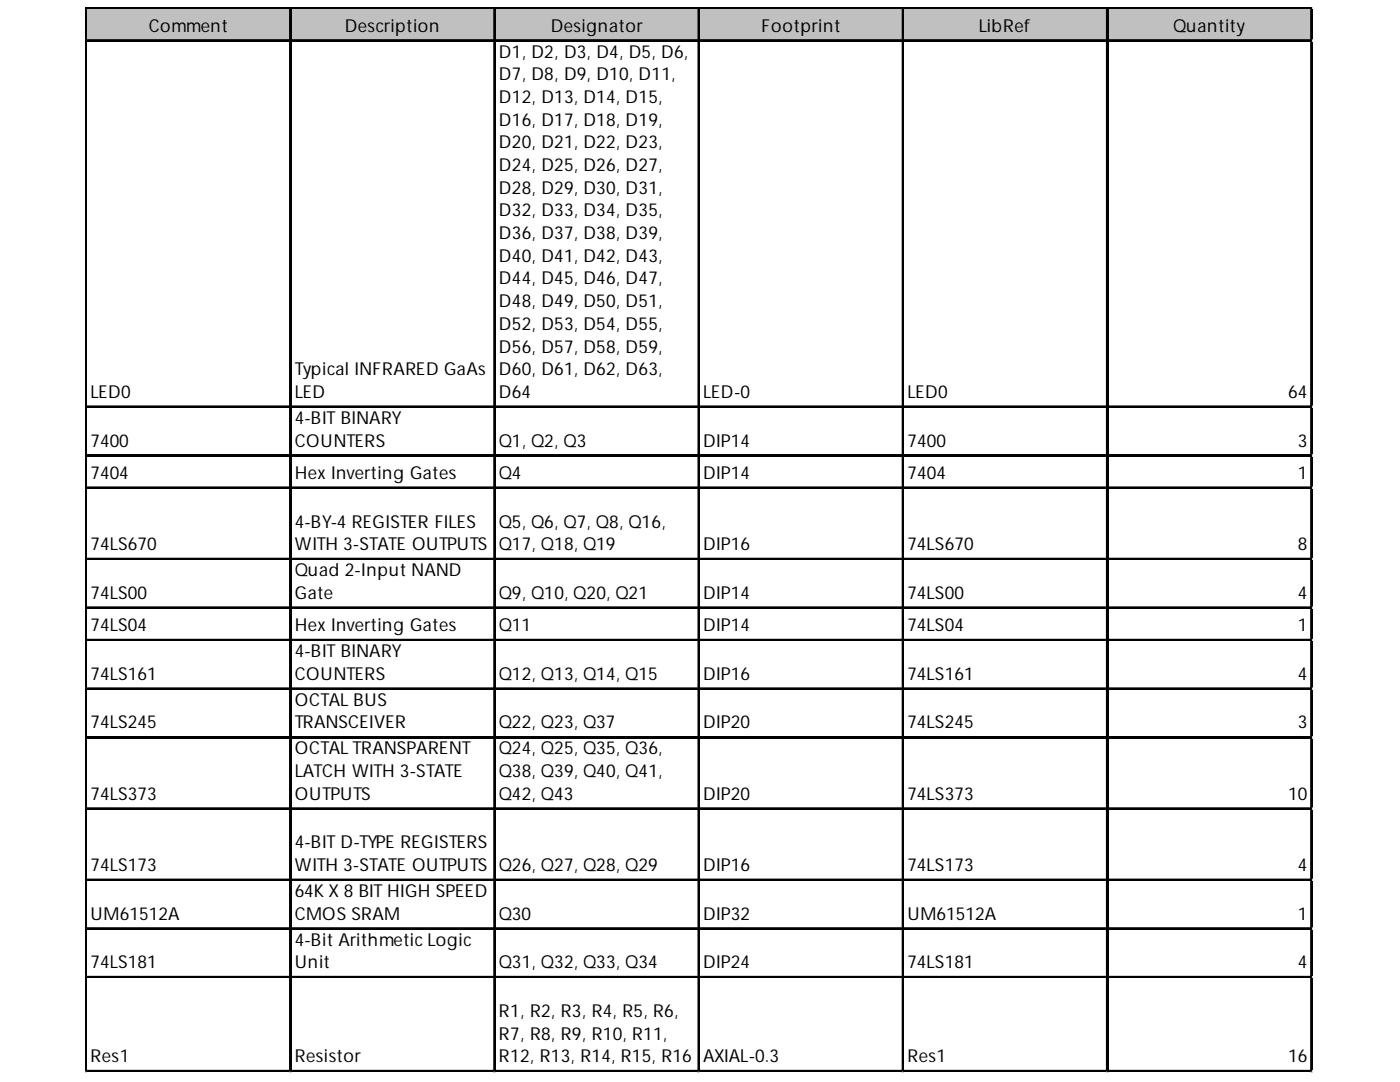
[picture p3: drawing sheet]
<svg xmlns="http://www.w3.org/2000/svg" width="279mm" height="216mm" viewBox="0 0 279 216" stroke-linecap="round" stroke-linejoin="round" font-family="sans-serif">
<defs><g id="words">
<g font-size="3.6">
<text x="29.7" y="6.3">Comment</text>
<text x="68.8" y="6.3">Description</text>
<text x="99.6" y="11.5">D1, D2, D3, D4, D5, D6,</text>
<text x="109.9" y="6.3">Designator</text>
<text x="152" y="6.3">Footprint</text>
<text x="195.3" y="6.3">LibRef</text>
<text x="234.1" y="6.3">Quantity</text>
<text x="99.6" y="16">D7, D8, D9, D10, D11,</text>
<text x="99.6" y="20.5">D12, D13, D14, D15,</text>
<text x="99.6" y="25.1">D16, D17, D18, D19,</text>
<text x="99.6" y="29.6">D20, D21, D22, D23,</text>
<text x="99.6" y="34.1">D24, D25, D26, D27,</text>
<text x="99.6" y="38.7">D28, D29, D30, D31,</text>
<text x="99.6" y="43.2">D32, D33, D34, D35,</text>
<text x="99.6" y="47.7">D36, D37, D38, D39,</text>
<text x="99.6" y="52.2">D40, D41, D42, D43,</text>
<text x="99.6" y="56.8">D44, D45, D46, D47,</text>
<text x="99.6" y="61.3">D48, D49, D50, D51,</text>
<text x="99.6" y="65.8">D52, D53, D54, D55,</text>
<text x="99.6" y="70.3">D56, D57, D58, D59,</text>
<text x="58.8" y="74.9">Typical INFRAREDGaAs</text>
<text x="99.6" y="74.9">D60, D61, D62, D63,</text>
<text x="18.1" y="79.4">LED0</text>
<text x="58.8" y="79.4">LED</text>
<text x="99.6" y="79.4">D64</text>
<text x="140.3" y="79.4">LED-0</text>
<text x="181.1" y="79.4">LED0</text>
<text x="257.1" y="79.4">64</text>
<text x="18.1" y="89.1">7400</text>
<text x="58.8" y="84.6">4-BITBINARY</text>
<text x="58.8" y="89.1">COUNTERS</text>
<text x="99.6" y="89.1">Q1, Q2, Q3</text>
<text x="140.3" y="89.1">DIP14</text>
<text x="181.1" y="89.1">7400</text>
<text x="259" y="89.1">3</text>
<text x="18.1" y="95.6">7404</text>
<text x="58.8" y="95.6">Hex Inverting Gates</text>
<text x="99.6" y="95.6">Q4</text>
<text x="140.3" y="95.6">DIP14</text>
<text x="181.1" y="95.6">7404</text>
<text x="259" y="95.6">1</text>
<text x="58.8" y="105.3">4-BY-4 REGISTERFILES</text>
<text x="99.6" y="105.3">Q5, Q6, Q7, Q8, Q16,</text>
<text x="18.1" y="109.8">74LS670</text>
<text x="58.8" y="109.8">WITH3-STATEOUTPUTS</text>
<text x="99.6" y="109.8">Q17, Q18, Q19</text>
<text x="140.3" y="109.8">DIP16</text>
<text x="181.1" y="109.8">74LS670</text>
<text x="259" y="109.8">8</text>
<text x="18.1" y="119.5">74LS00</text>
<text x="58.8" y="115">Quad 2-InputNAND</text>
<text x="58.8" y="119.5">Gate</text>
<text x="99.6" y="119.5">Q9, Q10, Q20, Q21</text>
<text x="140.3" y="119.5">DIP14</text>
<text x="181.1" y="119.5">74LS00</text>
<text x="259" y="119.5">4</text>
<text x="18.1" y="126">74LS04</text>
<text x="58.8" y="126">Hex Inverting Gates</text>
<text x="99.6" y="126">Q11</text>
<text x="140.3" y="126">DIP14</text>
<text x="181.1" y="126">74LS04</text>
<text x="259" y="126">1</text>
<text x="58.8" y="131.1">4-BITBINARY</text>
<text x="18.1" y="135.7">74LS161</text>
<text x="58.8" y="135.7">COUNTERS</text>
<text x="99.6" y="135.7">Q12, Q13, Q14, Q15</text>
<text x="140.3" y="135.7">DIP16</text>
<text x="181.1" y="135.7">74LS161</text>
<text x="259" y="135.7">4</text>
<text x="58.8" y="140.8">OCTALBUS</text>
<text x="18.1" y="145.4">74LS245</text>
<text x="58.8" y="145.4">TRANSCEIVER</text>
<text x="99.6" y="145.4">Q22, Q23, Q37</text>
<text x="140.3" y="145.4">DIP20</text>
<text x="181.1" y="145.4">74LS245</text>
<text x="259" y="145.4">3</text>
<text x="58.8" y="150.5">OCTALTRANSPARENT</text>
<text x="58.8" y="155.1">LATCHWITH3-STATE</text>
<text x="99.6" y="150.5">Q24, Q25, Q35, Q36,</text>
<text x="99.6" y="155.1">Q38, Q39, Q40, Q41,</text>
<text x="18.1" y="159.6">74LS373</text>
<text x="58.8" y="159.6">OUTPUTS</text>
<text x="99.6" y="159.6">Q42, Q43</text>
<text x="140.3" y="159.6">DIP20</text>
<text x="181.1" y="159.6">74LS373</text>
<text x="257.1" y="159.6">10</text>
<text x="18.1" y="173.8">74LS173</text>
<text x="58.8" y="169.3">4-BITD-TYPEREGISTERS</text>
<text x="58.8" y="173.8">WITH3-STATEOUTPUTS</text>
<text x="99.6" y="173.8">Q26, Q27, Q28, Q29</text>
<text x="140.3" y="173.8">DIP16</text>
<text x="181.1" y="173.8">74LS173</text>
<text x="259" y="173.8">4</text>
<text x="58.8" y="179">64KX8 BITHIGHSPEED</text>
<text x="18.1" y="183.5">UM61512A</text>
<text x="58.8" y="183.5">CMOSSRAM</text>
<text x="99.6" y="183.5">Q30</text>
<text x="140.3" y="183.5">DIP32</text>
<text x="181.1" y="183.5">UM61512A</text>
<text x="259" y="183.5">1</text>
<text x="58.8" y="188.7">4-BitArithmetic Logic</text>
<text x="18.1" y="193.2">74LS181</text>
<text x="58.8" y="193.2">Unit</text>
<text x="99.6" y="193.2">Q31, Q32, Q33, Q34</text>
<text x="140.3" y="193.2">DIP24</text>
<text x="181.1" y="193.2">74LS181</text>
<text x="259" y="193.2">4</text>
<text x="99.6" y="202.9">R1, R2, R3, R4, R5, R6,</text>
<text x="99.6" y="207.4">R7, R8, R9, R10, R11,</text>
<text x="18.1" y="212">Res1</text>
<text x="58.8" y="212">Resistor</text>
<text x="99.6" y="212">R12, R13, R14, R15, R16</text>
<text x="140.3" y="212">AXIAL-0.3</text>
<text x="181.1" y="212">Res1</text>
<text x="257.1" y="212">16</text>
</g>
</g></defs>
<path d="M17.4 1.8h244.6v6.5h-244.6z" fill="#c0c0c0"/>
<g fill="none" stroke="#000" stroke-width=".32">
<path d="M17.1 1.5v212.5M17.2 1.5v212.5M17.4 1.5h244.6M17.4 1.7h244.6M17.4 8h244.6M17.4 8.1h244.6M57.8 1.8v212.2M58 1.8v212.2M98.6 1.8v212.2M98.8 1.8v212.2M139.4 1.8v212.2M139.5 1.8v212.2"/>
<path d="M180.1 1.8v212.2M180.3 1.8v212.2M220.9 1.8v212.2M221 1.8v212.2M261.6 1.8v212.2M261.8 1.8v212.2M17.4 81.1h244.6M17.4 81.2h244.6M17.4 90.8h244.6M17.4 90.9h244.6M17.4 97.2h244.6M17.4 97.4h244.6"/>
<path d="M17.4 111.5h244.6M17.4 111.6h244.6M17.4 121.2h244.6M17.4 121.3h244.6M17.4 127.6h244.6M17.4 127.8h244.6M17.4 137.3h244.6M17.4 137.5h244.6M17.4 147h244.6M17.4 147.2h244.6M17.4 161.2h244.6M17.4 161.4h244.6"/>
<path d="M17.4 175.5h244.6M17.4 175.6h244.6M17.4 185.2h244.6M17.4 185.3h244.6M17.4 194.9h244.6M17.4 195h244.6M17.4 213.6h244.6M17.4 213.8h244.6"/>
</g>
<path d="M17.1 214h.1" fill="none" stroke="#d4d4d4" stroke-width=".32"/>
<path d="M17.1 214h.3z" fill="#d4d4d4"/>
<path d="M57.8 214h.1" fill="none" stroke="#d4d4d4" stroke-width=".32"/>
<path d="M57.8 214h.4z" fill="#d4d4d4"/>
<path d="M98.6 214h.1" fill="none" stroke="#d4d4d4" stroke-width=".32"/>
<path d="M98.6 214h.3z" fill="#d4d4d4"/>
<path d="M139.4 214h.1" fill="none" stroke="#d4d4d4" stroke-width=".32"/>
<path d="M139.4 214h.3z" fill="#d4d4d4"/>
<path d="M180.1 214h.1" fill="none" stroke="#d4d4d4" stroke-width=".32"/>
<path d="M180.1 214h.3z" fill="#d4d4d4"/>
<path d="M220.9 214h.1" fill="none" stroke="#d4d4d4" stroke-width=".32"/>
<path d="M220.9 214h.3z" fill="#d4d4d4"/>
<path d="M261.6 214h.1" fill="none" stroke="#d4d4d4" stroke-width=".32"/>
<path d="M261.6 214h.4z" fill="#d4d4d4"/>
<path d="M262 1.5h.1" fill="none" stroke="#d4d4d4" stroke-width=".32"/>
<path d="M262 1.5v.3z" fill="#d4d4d4"/>
<path d="M262 8h.1" fill="none" stroke="#d4d4d4" stroke-width=".32"/>
<path d="M262 8v.3z" fill="#d4d4d4"/>
<path d="M262 81.1h.1" fill="none" stroke="#d4d4d4" stroke-width=".32"/>
<path d="M262 81.1v.3z" fill="#d4d4d4"/>
<path d="M262 90.8h.1" fill="none" stroke="#d4d4d4" stroke-width=".32"/>
<path d="M262 90.8v.3z" fill="#d4d4d4"/>
<path d="M262 97.2h.1" fill="none" stroke="#d4d4d4" stroke-width=".32"/>
<path d="M262 97.2v.3z" fill="#d4d4d4"/>
<path d="M262 111.5h.1" fill="none" stroke="#d4d4d4" stroke-width=".32"/>
<path d="M262 111.5v.3z" fill="#d4d4d4"/>
<path d="M262 121.2h.1" fill="none" stroke="#d4d4d4" stroke-width=".32"/>
<path d="M262 121.2v.3z" fill="#d4d4d4"/>
<path d="M262 127.6h.1" fill="none" stroke="#d4d4d4" stroke-width=".32"/>
<path d="M262 127.6v.3z" fill="#d4d4d4"/>
<path d="M262 137.3h.1" fill="none" stroke="#d4d4d4" stroke-width=".32"/>
<path d="M262 137.3v.3z" fill="#d4d4d4"/>
<path d="M262 147h.1" fill="none" stroke="#d4d4d4" stroke-width=".32"/>
<path d="M262 147v.3z" fill="#d4d4d4"/>
<path d="M262 161.2h.1" fill="none" stroke="#d4d4d4" stroke-width=".32"/>
<path d="M262 161.2v.4z" fill="#d4d4d4"/>
<path d="M262 175.5h.1" fill="none" stroke="#d4d4d4" stroke-width=".32"/>
<path d="M262 175.5v.3z" fill="#d4d4d4"/>
<path d="M262 185.2h.1" fill="none" stroke="#d4d4d4" stroke-width=".32"/>
<path d="M262 185.2v.3z" fill="#d4d4d4"/>
<path d="M262 194.9h.1" fill="none" stroke="#d4d4d4" stroke-width=".32"/>
<path d="M262 194.9v.3z" fill="#d4d4d4"/>
<path d="M262 213.6h.1" fill="none" stroke="#d4d4d4" stroke-width=".32"/>
<path d="M262 213.6v.4z" fill="#d4d4d4"/>
<use href="#words"/>
</svg>
